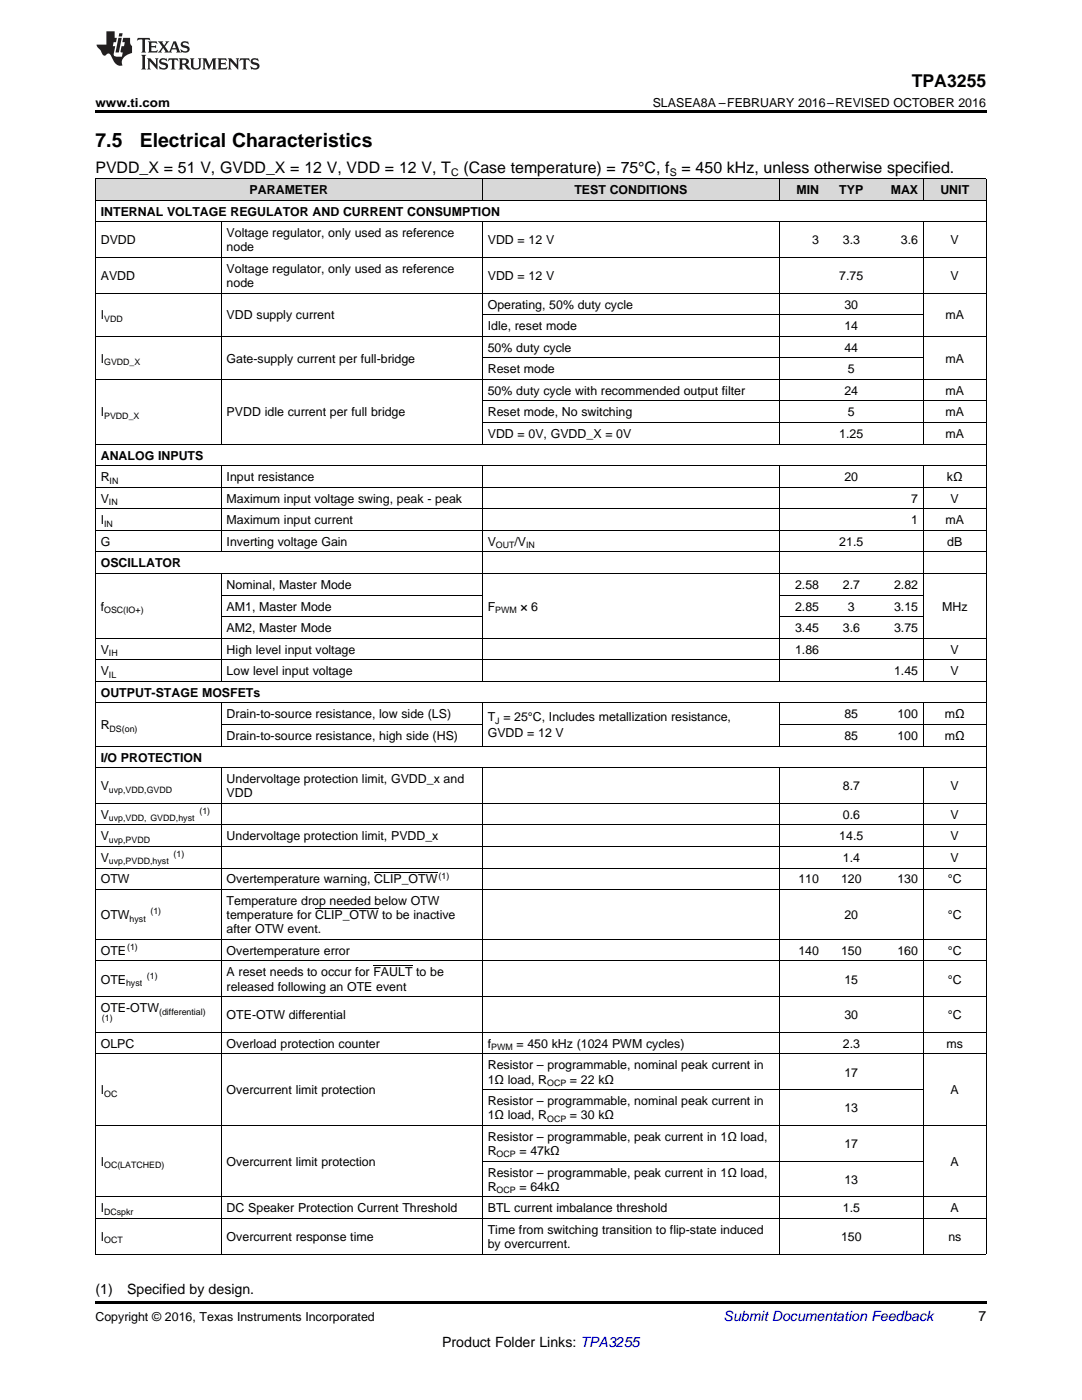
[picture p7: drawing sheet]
<svg xmlns="http://www.w3.org/2000/svg" width="216mm" height="279mm" viewBox="0 0 216 279" stroke-linecap="round" stroke-linejoin="round" font-family="sans-serif">
<defs><g id="words">
<g font-size="3.9">
<text x="19" y="29.3">7.5</text>
<text x="27.9" y="29.3">Electrical Characteristics</text>
</g>
<text font-size="3.5" x="181.9" y="17.3">TPA3255</text>
<g font-size="3.2">
<text x="19" y="34.4">PVDD_X = 51 V, GVDD_X = 12 V, VDD = 12 V, T</text>
<text x="92.5" y="34.4">(Case temperature) = 75°C, f</text>
<text x="136" y="34.4">= 450 kHz, unless otherwise specified.</text>
</g>
<g font-size="2.8">
<text x="19" y="258.2">(1)</text>
<text x="25.4" y="258.2">Specified by design.</text>
<text x="195.3" y="263.6">7</text>
<text x="88.2" y="268.9">Product Folder Links: TPA3255</text>
</g>
<text font-size="2.8" fill="#0000c8" x="144.4" y="263.6">Submit Documentation Feedback</text>
<g font-size="2.5">
<text x="19" y="21.4">www.ti.com</text>
<text x="130.2" y="21.4">SLASEA8A –FEBRUARY 2016–REVISED OCTOBER 2016</text>
<text x="49.8" y="38.7">PARAMETER</text>
<text x="114.6" y="38.7">TEST CONDITIONS</text>
<text x="158.9" y="38.7">MIN</text>
<text x="167.5" y="38.7">TYP</text>
<text x="177.7" y="38.7">MAX</text>
<text x="187.6" y="38.7">UNIT</text>
<text x="20.1" y="43">INTERNAL VOLTAGE REGULATOR AND CURRENT CONSUMPTION</text>
<text x="45.2" y="47.3">Voltage regulator, only used as reference</text>
<text x="20.1" y="48.8">DVDD</text>
<text x="45.2" y="50.2">node</text>
<text x="97.3" y="48.8">VDD = 12 V</text>
<text x="162.1" y="48.8">3</text>
<text x="168.2" y="48.8">3.3</text>
<text x="179.8" y="48.8">3.6</text>
<text x="189.7" y="48.8">V</text>
<text x="20.1" y="55.9">AVDD</text>
<text x="45.2" y="54.5">Voltage regulator, only used as reference</text>
<text x="45.2" y="57.3">node</text>
<text x="97.3" y="55.9">VDD = 12 V</text>
<text x="167.5" y="55.9">7.75</text>
<text x="189.7" y="55.9">V</text>
<text x="20.1" y="63.7">I</text>
<text x="45.2" y="63.7">VDD supply current</text>
<text x="97.3" y="61.6">Operating, 50% duty cycle</text>
<text x="97.3" y="65.9">Idle, reset mode</text>
<text x="168.5" y="61.6">30</text>
<text x="168.5" y="65.9">14</text>
<text x="188.7" y="63.7">mA</text>
<text x="97.3" y="70.2">50% duty cycle</text>
<text x="168.5" y="70.2">44</text>
<text x="20.1" y="72.4">I</text>
<text x="45.2" y="72.4">Gate-supply current per full-bridge</text>
<text x="97.3" y="74.5">Reset mode</text>
<text x="169.2" y="74.5">5</text>
<text x="188.7" y="72.4">mA</text>
<text x="20.1" y="83.1">I</text>
<text x="45.2" y="83.1">PVDD idle current per full bridge</text>
<text x="97.3" y="78.8">50% duty cycle with recommended output filter</text>
<text x="97.3" y="83.1">Reset mode, No switching</text>
<text x="168.5" y="78.8">24</text>
<text x="169.2" y="83.1">5</text>
<text x="188.7" y="78.8">mA</text>
<text x="188.7" y="83.1">mA</text>
<text x="97.3" y="87.4">VDD = 0V, GVDD_X = 0V</text>
<text x="167.5" y="87.4">1.25</text>
<text x="188.7" y="87.4">mA</text>
<text x="20.1" y="91.7">ANALOG INPUTS</text>
<text x="20.1" y="96">R</text>
<text x="20.1" y="100.3">V</text>
<text x="45.2" y="96">Input resistance</text>
<text x="45.2" y="100.3">Maximum input voltage swing, peak - peak</text>
<text x="168.5" y="96">20</text>
<text x="181.8" y="100.3">7</text>
<text x="188.9" y="96">kΩ</text>
<text x="189.7" y="100.3">V</text>
<text x="20.1" y="104.6">I</text>
<text x="45.2" y="104.6">Maximum input current</text>
<text x="181.8" y="104.6">1</text>
<text x="188.7" y="104.6">mA</text>
<text x="20.1" y="108.9">G</text>
<text x="20.1" y="113.2">OSCILLATOR</text>
<text x="45.2" y="108.9">Inverting voltage Gain</text>
<text x="97.3" y="108.9">V</text>
<text x="102.7" y="108.9">/V</text>
<text x="167.5" y="108.9">21.5</text>
<text x="189" y="108.9">dB</text>
<text x="45.2" y="117.5">Nominal, Master Mode</text>
<text x="158.6" y="117.5">2.58</text>
<text x="168.2" y="117.5">2.7</text>
<text x="178.4" y="117.5">2.82</text>
<text x="20.1" y="121.8">f</text>
<text x="45.2" y="121.8">AM1, Master Mode</text>
<text x="97.3" y="121.8">F</text>
<text x="103.9" y="121.8">× 6</text>
<text x="158.6" y="121.8">2.85</text>
<text x="169.2" y="121.8">3</text>
<text x="178.4" y="121.8">3.15</text>
<text x="188" y="121.8">MHz</text>
<text x="20.1" y="130.5">V</text>
<text x="45.2" y="126.2">AM2, Master Mode</text>
<text x="45.2" y="130.5">High level input voltage</text>
<text x="158.6" y="126.2">3.45</text>
<text x="158.6" y="130.5">1.86</text>
<text x="168.2" y="126.2">3.6</text>
<text x="178.4" y="126.2">3.75</text>
<text x="189.7" y="130.5">V</text>
<text x="20.1" y="134.8">V</text>
<text x="45.2" y="134.8">Low level input voltage</text>
<text x="178.4" y="134.8">1.45</text>
<text x="189.7" y="134.8">V</text>
<text x="20.1" y="139.1">OUTPUT-STAGE MOSFETs</text>
<text x="45.2" y="143.4">Drain-to-source resistance, low side (LS)</text>
<text x="97.3" y="143.9">T = 25°C, Includes metallization resistance,</text>
<text x="168.5" y="143.4">85</text>
<text x="179.1" y="143.4">100</text>
<text x="188.6" y="143.4">mΩ</text>
<text x="20.1" y="145.5">R</text>
<text x="45.2" y="147.7">Drain-to-source resistance, high side (HS)</text>
<text x="97.3" y="147.1">GVDD = 12 V</text>
<text x="168.5" y="147.7">85</text>
<text x="179.1" y="147.7">100</text>
<text x="188.6" y="147.7">mΩ</text>
<text x="20.1" y="152">I/O PROTECTION</text>
<text x="20.1" y="157.7">V</text>
<text x="45.2" y="156.3">Undervoltage protection limit, GVDD_x and</text>
<text x="45.2" y="159.1">VDD</text>
<text x="168.2" y="157.7">8.7</text>
<text x="189.7" y="157.7">V</text>
<text x="20.1" y="163.4">V</text>
<text x="20.1" y="167.7">V</text>
<text x="45.2" y="167.7">Undervoltage protection limit, PVDD_x</text>
<text x="167.5" y="167.7">14.5</text>
<text x="168.2" y="163.4">0.6</text>
<text x="189.7" y="163.4">V</text>
<text x="189.7" y="167.7">V</text>
<text x="20.1" y="172">V</text>
<text x="168.2" y="172">1.4</text>
<text x="189.7" y="172">V</text>
<text x="20.1" y="176.3">OTW</text>
<text x="45.2" y="176.3">Overtemperature warning, CLIP_OTW</text>
<text x="159.3" y="176.3">110</text>
<text x="167.8" y="176.3">120</text>
<text x="179.1" y="176.3">130</text>
<text x="189.1" y="176.3">°C</text>
<text x="20.1" y="183.4">OTW</text>
<text x="45.2" y="180.6">Temperature drop needed below OTW</text>
<text x="45.2" y="183.4">temperature for CLIP_OTW to be inactive</text>
<text x="168.5" y="183.4">20</text>
<text x="189.1" y="183.4">°C</text>
<text x="20.1" y="190.6">OTE</text>
<text x="45.2" y="186.3">after OTW event.</text>
<text x="45.2" y="190.6">Overtemperature error</text>
<text x="159.3" y="190.6">140</text>
<text x="167.8" y="190.6">150</text>
<text x="179.1" y="190.6">160</text>
<text x="189.1" y="190.6">°C</text>
<text x="20.1" y="196.3">OTE</text>
<text x="45.2" y="194.9">A reset needs to occur for FAULT to be</text>
<text x="45.2" y="197.7">released following an OTE event</text>
<text x="168.5" y="196.3">15</text>
<text x="189.1" y="196.3">°C</text>
<text x="20.1" y="202">OTE-OTW</text>
<text x="45.2" y="203.4">OTE-OTW differential</text>
<text x="168.5" y="203.4">30</text>
<text x="189.1" y="203.4">°C</text>
<text x="20.1" y="209.1">OLPC</text>
<text x="45.2" y="209.1">Overload protection counter</text>
<text x="97.3" y="209.1">f</text>
<text x="103" y="209.1">= 450 kHz (1024 PWM cycles)</text>
<text x="168.2" y="209.1">2.3</text>
<text x="188.9" y="209.1">ms</text>
<text x="97.3" y="213.4">Resistor – programmable, nominal peak current in</text>
<text x="168.5" y="214.8">17</text>
<text x="20.1" y="218.4">I</text>
<text x="45.2" y="218.4">Overcurrent limit protection</text>
<text x="97.3" y="216.3">1Ω load, R</text>
<text x="97.3" y="220.6">Resistor – programmable, nominal peak current in</text>
<text x="113.7" y="216.3">= 22 kΩ</text>
<text x="168.5" y="222">13</text>
<text x="189.7" y="218.4">A</text>
<text x="97.3" y="223.4">1Ω load, R</text>
<text x="97.3" y="227.7">Resistor – programmable, peak current in 1Ω load,</text>
<text x="113.7" y="223.4">= 30 kΩ</text>
<text x="20.1" y="232.7">I</text>
<text x="45.2" y="232.7">Overcurrent limit protection</text>
<text x="97.3" y="230.5">R</text>
<text x="103.6" y="230.5">= 47kΩ</text>
<text x="168.5" y="229.1">17</text>
<text x="189.7" y="232.7">A</text>
<text x="97.3" y="234.8">Resistor – programmable, peak current in 1Ω load,</text>
<text x="97.3" y="237.6">R</text>
<text x="103.6" y="237.6">= 64kΩ</text>
<text x="168.5" y="236.2">13</text>
<text x="20.1" y="241.9">I</text>
<text x="45.2" y="241.9">DC Speaker Protection Current Threshold</text>
<text x="97.3" y="241.9">BTL current imbalance threshold</text>
<text x="168.2" y="241.9">1.5</text>
<text x="189.7" y="241.9">A</text>
<text x="20.1" y="247.6">I</text>
<text x="45.2" y="247.6">Overcurrent response time</text>
<text x="97.3" y="246.2">Time from switching transition to flip-state induced</text>
<text x="97.3" y="249.1">by overcurrent.</text>
<text x="167.8" y="247.6">150</text>
<text x="189.2" y="247.6">ns</text>
<text x="19" y="263.6">Copyright © 2016, Texas Instruments Incorporated</text>
</g>
<g font-size="2.1">
<text x="90" y="35.1">C</text>
<text x="133.6" y="35.1">S</text>
</g>
<g font-size="1.8">
<text x="20.8" y="64.2">VDD</text>
<text x="20.8" y="72.8">GVDD_X</text>
<text x="20.8" y="83.6">PVDD_X</text>
<text x="21.7" y="100.8">IN</text>
<text x="21.9" y="96.5">IN</text>
<text x="20.8" y="105.1">IN</text>
<text x="99" y="109.4">OUT</text>
<text x="105" y="109.4">IN</text>
<text x="20.8" y="122.3">OSC(IO+)</text>
<text x="98.8" y="122.3">PWM</text>
<text x="21.7" y="131">IH</text>
<text x="21.7" y="135.3">IL</text>
<text x="21.9" y="146">DS(on)</text>
<text x="98.8" y="144.4">J</text>
<text x="21.7" y="158.2">uvp,VDD,GVDD</text>
<text x="21.7" y="163.9">uvp,VDD, GVDD,hyst</text>
<text x="39.8" y="162.4">(1)</text>
<text x="21.7" y="168.2">uvp,PVDD</text>
<text x="21.7" y="172.5">uvp,PVDD,hyst</text>
<text x="34.6" y="171">(1)</text>
<text x="87.5" y="175.3">(1)</text>
<text x="25.9" y="183.9">hyst</text>
<text x="30" y="182.5">(1)</text>
<text x="25.4" y="189.6">(1)</text>
<text x="25.2" y="196.8">hyst</text>
<text x="29.3" y="195.3">(1)</text>
<text x="20.3" y="203.8">(1)</text>
<text x="31.7" y="202.5">(differential)</text>
<text x="98" y="209.6">PWM</text>
<text x="20.8" y="218.9">OC</text>
<text x="109.2" y="216.7">OCP</text>
<text x="109.2" y="223.9">OCP</text>
<text x="20.8" y="233.2">OC(LATCHED)</text>
<text x="99.1" y="231">OCP</text>
<text x="99.1" y="238.1">OCP</text>
<text x="20.8" y="242.4">DCspkr</text>
<text x="20.8" y="248.1">OCT</text>
</g>
</g></defs>
<g fill="#d8d8d8">
<path d="M19 35.7h25.2v4.3h-25.2z"/>
<path d="M44.2 35.7h52.1v4.3h-52.1z"/>
<path d="M96.3 35.7h59.2v4.3h-59.2z"/>
<path d="M155.5 35.7h9v4.3h-9z"/>
<path d="M164.5 35.7h10.8v4.3h-10.8z"/>
<path d="M175.3 35.7h9v4.3h-9z"/>
<path d="M184.3 35.7h12.5v4.3h-12.5z"/>
</g>
<path d="M19 22h177.8v.5h-177.8zM19 259.7h177.8v.5h-177.8z" fill="#000"/>
<g fill="none" stroke="#000" stroke-width=".2">
<path d="M19 40h177.8M19 35.6h177.8M19.1 35.7v214.6M96.2 35.7v4.3M155.5 35.7v4.3M184.2 35.7v4.3M196.8 35.7v214.6M19 58.5h177.8M19 51.4h177.8M19 44.3h177.8M44.1 44.3v44.4M96.2 44.3v44.4"/>
<path d="M155.5 44.3v44.4M184.2 44.3v44.4M19 75.7h177.8M19 67.1h177.8M96.3 71.4h88M96.3 62.8h88M19 97.2h177.8M19 92.9h177.8M19 88.6h177.8M44.1 93v17.2M96.2 93v43M96.3 84.3h100.5"/>
<path d="M96.3 80h100.5M155.5 93v43M184.2 93v43M19 114.5h177.8M19 110.2h177.8M19 105.9h177.8M19 101.5h177.8M44.1 114.5v21.5M44.2 118.8h52M155.5 118.8h28.8M19 136h177.8M19 131.7h177.8"/>
<path d="M19 127.4h177.8M44.2 123.1h52M155.5 123.1h28.8M19 153.2h177.8M19 148.9h177.8M19 140.3h177.8M44.1 140.3v8.6M44.1 153.2v97.1M44.2 144.6h52M96.2 140.3v8.6M96.2 153.2v97.1M155.5 140.3v8.6"/>
<path d="M155.5 153.2v97.1M155.5 144.6h41.3M184.2 140.3v8.6M184.2 153.2v97.1M19 177.5h177.8M19 173.2h177.8M19 168.9h177.8M19 164.6h177.8M19 160.3h177.8M19 198.9h177.8M19 191.8h177.8M19 187.5h177.8"/>
<path d="M19 210.3h177.8M19 206h177.8M96.3 217.5h88M19 238.8h177.8M19 224.6h177.8M96.3 231.7h88M19 250.3h177.8M19 243.2h177.8"/>
</g>
<g fill="#231f20">
<path d="M27.5 7.6l-.1 .5 .4-.2h.6v.1v2.1l-.2 .4h1l-.3-.4v-2.1l.1-.1h.5l.5 .2-.2-.5zM29.5 8.3l.2 .3v1.5l-.2 .4h1.8l.2-.6a1.04 1.04 0 0 1-1.3 .2v-.7h.6l.3 .2v-.6l-.3 .2h-.6v-.6l.8-.1 .4 .3-.2-.5zM31.5 8.3l.9 1.1-.9 1.1h.8l-.2-.2 .5-.7 .4 .7-.2 .2h1.5l-.1-.2 .1-.4h.9l.1 .4-.2 .2h1l-.3-.3-.7-1.9h-.5l-.9 2-.8-1 .9-1h-.8l.1 .3-.3 .5-.4-.6 .2-.2zM34.7 8.6l.4 1h-.7zM36.3 8.4a.63 .63 0 0 0-.2 .7 .63 .63 0 0 0 .6 .4l.6 .2 .1 .2a.75 .75 0 0 1-.7 .4 .75 .75 0 0 1-.6-.5l.1 .7 .1-.1a1.11 1.11 0 0 0 1.5-.6 1.13 1.13 0 0 0-1.2-.8l-.1-.4a1.04 1.04 0 0 1 1.2 .2l-.2-.5-.1 .1-.5-.2zM28.2 10.9l.2 .4v2.2l-.2 .4h1l-.3-.4v-2.2l.3-.4zM29.3 11.6l.3 .4v1.5l-.3 .4h.8l-.2-.4v-1.3l1.5 1.7v-1.9l.2-.4h-.7l.2 .4v.9l-1.1-1.3zM32 11.8a.62 .62 0 0 0-.2 .7 .62 .62 0 0 0 .6 .4l.6 .1 .1 .3a.76 .76 0 0 1-.7 .3 .76 .76 0 0 1-.6-.4l.1 .7 .1-.1a1.11 1.11 0 0 0 1.5-.6 1.13 1.13 0 0 0-1.2-.8l-.1-.4a1.04 1.04 0 0 1 1.2 .2l-.2-.6-.1 .1-.5-.1zM33.7 11.6l-.2 .6a.61 .61 0 0 1 .8-.3v1.6l-.2 .4h.9l-.2-.4v-1.6a.63 .63 0 0 1 .8 .3l-.2-.6zM35.6 11.6l.3 .4v1.5l-.3 .4h1l-.2-.2v-.8l.5 .2a.76 .76 0 0 0 1.2 .7l-1-1a.58 .58 0 0 0 .6-.5 .58 .58 0 0 0-.5-.6zM36.4 11.9h.1a.45 .45 0 0 1 .5 .1 .45 .45 0 0 1 .1 .5l-.7 .2zM37.9 11.6l.2 .2a2.17 2.17 0 0 0 .3 1.9 .99 .99 0 0 0 1.6-.6v-1.1l.2-.4h-.7l.2 .2a1.92 1.92 0 0 1-.2 1.8 .6 .6 0 0 1-.9-.5v-1.1l.2-.4zM40.4 11.6l.2 .4v1.5l-.2 .4h.7l-.2-.4v-1.4l.8 1.8 .8-1.8v1.4l-.2 .4h.9l-.2-.4v-1.5l.2-.4h-.8l-.6 1.5-.6-1.5zM43.4 11.6l.2 .4v1.5l-.2 .4h1.8l.2-.6a1.04 1.04 0 0 1-1.3 .1v-.6h.5l.4 .2v-.6l-.4 .2h-.5v-.7h.8l.3 .3-.1-.6zM45.5 11.6l.2 .4v1.5l-.2 .4h.7l-.2-.4v-1.3l1.5 1.7v-1.9l.2-.4h-.7l.2 .4v.9l-1.1-1.3zM47.9 11.6l-.1 .6a.61 .61 0 0 1 .8-.3v1.6l-.3 .4h1l-.3-.4 .1-1.6a.63 .63 0 0 1 .7 .3l-.1-.6zM50.2 11.8a.62 .62 0 0 0-.2 .7 .62 .62 0 0 0 .6 .4l.6 .1 .2 .3a.76 .76 0 0 1-.8 .3 .76 .76 0 0 1-.6-.4l.1 .7 .2-.1a1.11 1.11 0 0 0 1.5-.6 1.13 1.13 0 0 0-1.3-.8l-.1-.4a1.04 1.04 0 0 1 1.2 .2l-.1-.6-.2 .1-.5-.1z"/>
<path d="M21.2 6.3v2.6h-1.9l.1 .4 .7 .9a.91 .91 0 0 0 1 .8 .56 .56 0 0 1 .5-.3 .56 .56 0 0 1 .5 .3l.4 .8a1.53 1.53 0 0 0 1.9 1.2 1.54 1.54 0 0 1 1-2.1l.9-.3v-1.4a1.52 1.52 0 0 1-.3-1.6h-1.4l-.2 .8h.5l-.2 .8h-.4l-.2 1v.2l.4 .1-.2 .8a1.93 1.93 0 0 1-1.6-.3l.3-1.8h-.5l.2-.8h.4l.2-.8h-.4v-1.3zM23.6 7.6l-.6 2.9h.7l.6-2.9zM23.8 6.6l-.1 .7h.6l.2-.7z"/>
</g>
<path d="M74.7 174.2h12.6M62.9 181.3h12.6M74.5 192.7h7.8" fill="none" stroke="#000" stroke-width=".2"/>
<use href="#words"/>
</svg>
